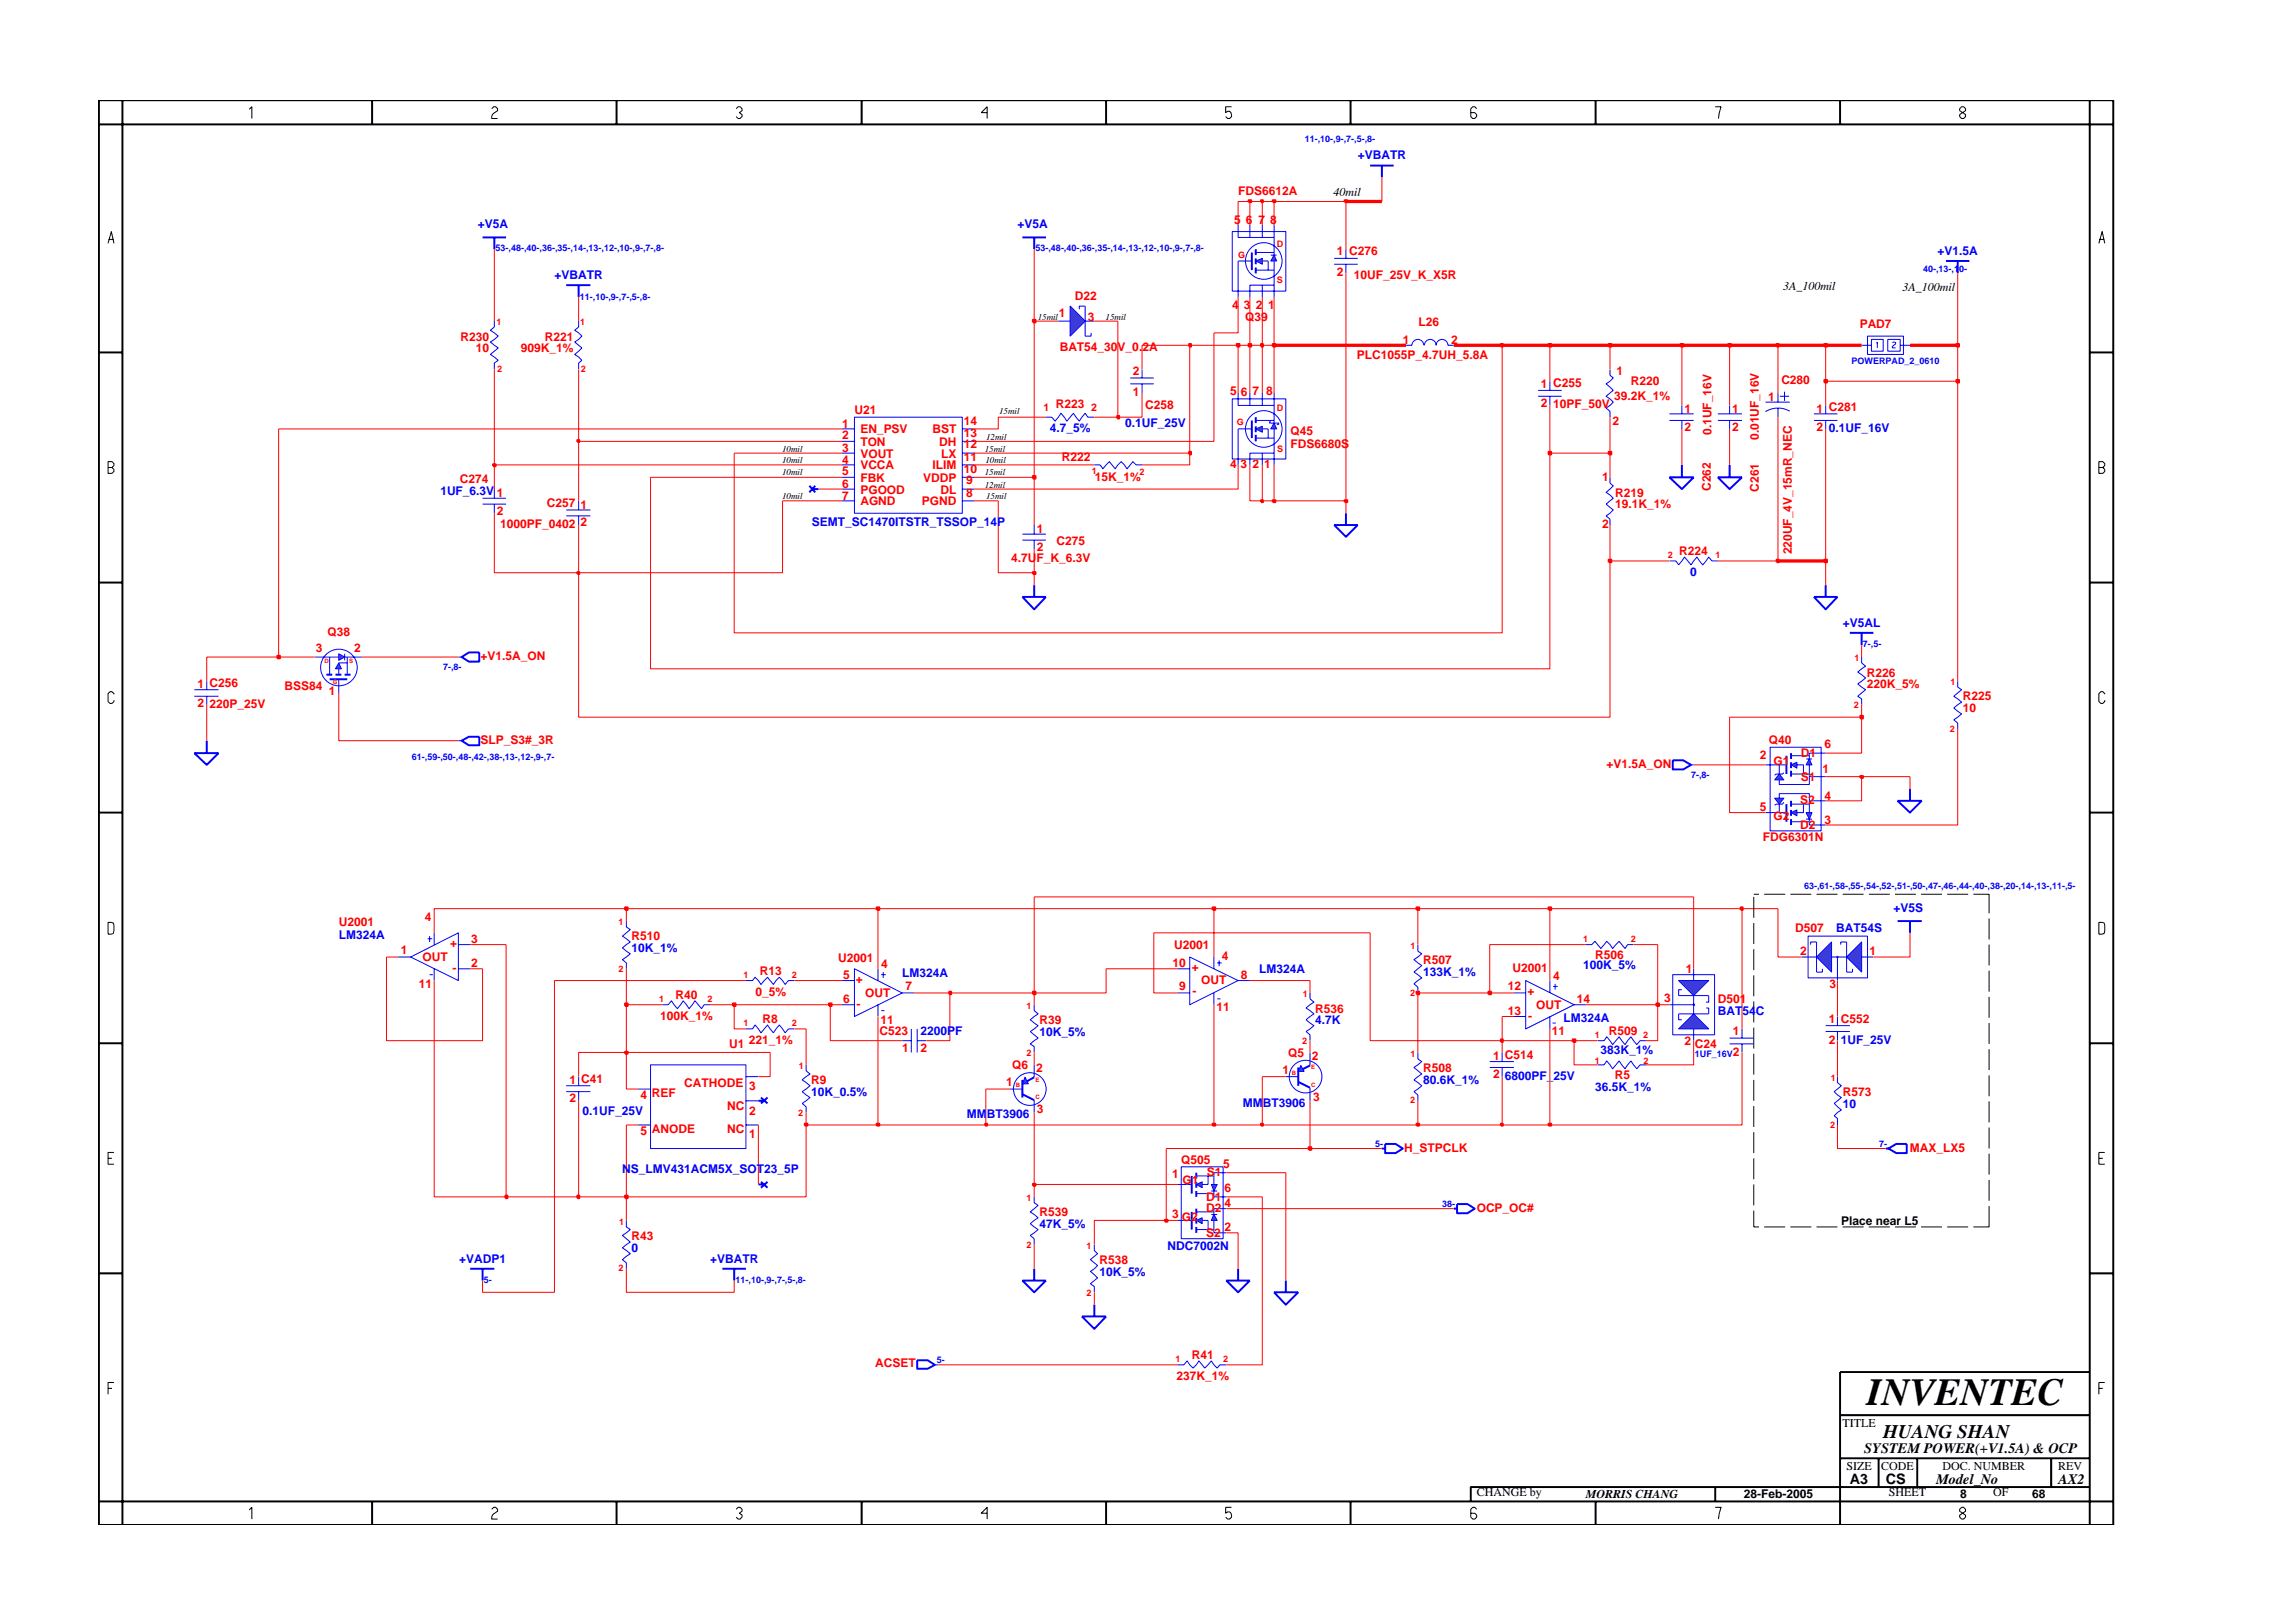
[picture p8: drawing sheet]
<svg xmlns="http://www.w3.org/2000/svg" width="297mm" height="210mm" viewBox="0 0 297 210" stroke-linecap="round" stroke-linejoin="round" font-family="sans-serif">
<defs><g id="words">
<text font-size="5" x="241.8" y="182">INVENTEC</text>
<text font-size="2.5" x="244" y="186.3">HUANG SHAN</text>
<g font-size="1.9">
<text x="241.5" y="188.2">SYSTEM POWER(+V1.5A) &amp; OCP</text>
<text x="239.6" y="192.2">A3</text>
<text x="244.3" y="192.3">CS</text>
<text x="250.8" y="192.2">Model_No</text>
<text x="266.6" y="192.2">AX2</text>
</g>
<g font-size="1.6" fill="#00f">
<text x="175.9" y="20.6">+VBATR</text>
<text x="61.9" y="29.6">+V5A</text>
<text x="131.8" y="29.6">+V5A</text>
<text x="251" y="33">+V1.5A</text>
<text x="71.8" y="36.2">+VBATR</text>
<text x="136" y="56">4.7_5%</text>
<text x="145.7" y="55.3">0.1UF_25V</text>
<text x="236.9" y="56">0.1UF_16V</text>
<text x="57" y="64.1">1UF_6.3V 1</text>
<text x="105.2" y="68.2">SEMT_SC1470ITSTR_TSSOP_14P</text>
<text x="219" y="74.6">0</text>
<text x="238.7" y="81.2">+V5AL</text>
<text x="245.3" y="118.1">+V5S</text>
<text x="43.9" y="121.6">LM324A</text>
<text x="81.8" y="123.3">10K_1%</text>
<text x="205.1" y="125.5">100K_5%</text>
<text x="237.9" y="120.7">BAT54S</text>
<text x="116.9" y="126.5">LM324A</text>
<text x="163.1" y="126.1">LM324A</text>
<text x="184.3" y="126.4">133K_1%</text>
<text x="222.5" y="131.4">BAT54C</text>
<text x="119.2" y="134">2200PF</text>
<text x="134.6" y="134.2">10K_5%</text>
<text x="170.4" y="132.6">4.7K</text>
<text x="202.6" y="132.4">LM324A</text>
<text x="207.4" y="136.5">383K_1%</text>
<text x="238.4" y="135.2">1UF_25V</text>
<text x="105.1" y="141.9">10K_0.5%</text>
<text x="161" y="143.4">MMBT3906</text>
<text x="184.3" y="140.4">80.6K_1%</text>
<text x="194.9" y="139.9">6800PF_25V</text>
<text x="206.6" y="141.3">36.5K_1%</text>
<text x="238.7" y="143.5">10</text>
<text x="75.5" y="144.4">0.1UF_25V</text>
<text x="125.3" y="144.9">MMBT3906</text>
<text x="80.6" y="151.9">NS_LMV431ACM5X_SOT23_5P</text>
<text x="134.6" y="159">47K_5%</text>
<text x="151.2" y="162">NDC7002N</text>
<text x="59.5" y="163.6">+VADP1</text>
<text x="81.8" y="162.2">0</text>
<text x="92" y="163.6">+VBATR</text>
<text x="142.4" y="165.3">10K_5%</text>
</g>
<g font-size="1.6" fill="#f00">
<text x="159.9" y="29">5</text>
<text x="160.4" y="25.3">FDS6612A</text>
<text x="161.4" y="29">6</text>
<text x="163" y="29">7</text>
<text x="164.5" y="29">8</text>
<text x="173.2" y="33">1 C276</text>
<text x="173.2" y="35.8">2</text>
<text x="137.2" y="41.1">1</text>
<text x="139.2" y="38.9">D22</text>
<text x="140.9" y="41.6">3</text>
<text x="159.6" y="40.1">4</text>
<text x="161.1" y="40.1">3</text>
<text x="161.3" y="41.6">Q39</text>
<text x="162.7" y="40.1">2</text>
<text x="164.3" y="40.1">1</text>
<text x="175.4" y="36.2">10UF_25V_K_X5R</text>
<text x="59.6" y="44.1">R230</text>
<text x="61.6" y="45.7">10</text>
<text x="67.5" y="45.7">909K_1%</text>
<text x="70.6" y="44.1">R221</text>
<text x="137.3" y="45.4">BAT54_30V_0.2A</text>
<text x="175.8" y="46.5">PLC1055P_4.7UH_5.8A</text>
<text x="181.7" y="44.6">1</text>
<text x="183.8" y="42.2">L26</text>
<text x="188" y="44.6">2</text>
<text x="240.9" y="42.4">PAD7</text>
<text x="110.7" y="53.6">U21</text>
<text x="136.8" y="52.8">R223</text>
<text x="146.8" y="48.6">2</text>
<text x="146.8" y="51.3">1</text>
<text x="148.4" y="53">C258</text>
<text x="159.4" y="51.1">5</text>
<text x="160.7" y="51.3">6</text>
<text x="162.2" y="51.1">7</text>
<text x="164" y="51.1">8</text>
<text x="199.6" y="50.3">1 C255</text>
<text x="199.6" y="52.7">2</text>
<text x="201.2" y="52.9">10PF_50V</text>
<text x="209.1" y="51.8">39.2K_1%</text>
<text x="209.4" y="48.6">1</text>
<text x="211.3" y="49.9">R220</text>
<text x="218.2" y="53.5">1</text>
<text x="224.4" y="53.5">1</text>
<text x="229.1" y="51.9">1</text>
<text x="230.8" y="49.8">C280</text>
<text x="235.3" y="53.5">1 C281</text>
<text x="109.1" y="58.5">3</text>
<text x="109.1" y="56.9">2</text>
<text x="109.1" y="55.4">1</text>
<text x="111.4" y="59.3">VOUT</text>
<text x="111.4" y="57.8">TON</text>
<text x="111.4" y="56.2">EN_PSV</text>
<text x="120.8" y="56.2">BST</text>
<text x="121.7" y="57.8">DH</text>
<text x="121.9" y="59.3">LX</text>
<text x="124.9" y="56.6">13</text>
<text x="124.9" y="59.7">11</text>
<text x="124.9" y="58.1">12</text>
<text x="124.9" y="55">14</text>
<text x="137.5" y="59.7">R222</text>
<text x="167.2" y="58.1">FDS6680S</text>
<text x="167.2" y="56.4">Q45</text>
<text x="208.9" y="55">2</text>
<text x="218.2" y="55.8">2</text>
<text x="221.7" y="56.3" transform="rotate(-90 221.7 56.3)">0.1UF_16V</text>
<text x="224.4" y="55.8">2</text>
<text x="227.8" y="57" transform="rotate(-90 227.8 57)">0.01UF_16V</text>
<text x="235.3" y="55.8">2</text>
<text x="59.6" y="62.6">C274</text>
<text x="70.8" y="65.7">C257</text>
<text x="75.2" y="65.9">1</text>
<text x="109.1" y="63.2">6</text>
<text x="109.1" y="60.1">4</text>
<text x="109.1" y="61.6">5</text>
<text x="109.1" y="64.7">7</text>
<text x="111.4" y="63.9">PGOOD</text>
<text x="111.4" y="60.8">VCCA</text>
<text x="111.4" y="62.4">FBK</text>
<text x="111.4" y="65.5">AGND</text>
<text x="119.4" y="65.5">PGND</text>
<text x="119.6" y="62.4">VDDP</text>
<text x="120.8" y="60.8">ILIM</text>
<text x="121.8" y="63.9">DL</text>
<text x="124.9" y="61.2">10</text>
<text x="125.1" y="62.7">9</text>
<text x="125.1" y="64.4">8</text>
<text x="141.8" y="62.3">15K_1%</text>
<text x="159.4" y="60.6">4</text>
<text x="160.7" y="60.6">3</text>
<text x="162.2" y="60.6">2</text>
<text x="163.8" y="60.6">1</text>
<text x="207.5" y="62.3">1</text>
<text x="209.2" y="64.4">R219</text>
<text x="209.2" y="65.8">19.1K_1%</text>
<text x="221.6" y="63.6" transform="rotate(-90 221.6 63.6)">C262</text>
<text x="227.8" y="63.7" transform="rotate(-90 227.8 63.7)">C261</text>
<text x="64.4" y="66.7">2</text>
<text x="64.8" y="68.4">1000PF_0402</text>
<text x="75.2" y="68.2">2</text>
<text x="134.3" y="69">1</text>
<text x="134.3" y="71.3">2</text>
<text x="136.9" y="70.6">C275</text>
<text x="207.5" y="68.4">2</text>
<text x="217.5" y="71.9">R224</text>
<text x="232.1" y="71.8" transform="rotate(-90 232.1 71.8)">220UF_4V_15mR_NEC</text>
<text x="131" y="72.8">4.7UF_K_6.3V</text>
<text x="42.4" y="82.4">Q38</text>
<text x="25.6" y="89.2">1 C256</text>
<text x="36.9" y="89.4">BSS84</text>
<text x="40.9" y="84.5">3</text>
<text x="45.9" y="84.5">2</text>
<text x="62.3" y="85.5">+V1.5A_ON</text>
<text x="241.8" y="87.7">R226</text>
<text x="241.8" y="89.2">220K_5%</text>
<text x="25.6" y="91.6">2</text>
<text x="27.1" y="91.7">220P_25V</text>
<text x="42.6" y="90">1</text>
<text x="254.3" y="90.7">R225</text>
<text x="254.3" y="92.2">10</text>
<text x="62.3" y="96.4">SLP_S3#_3R</text>
<text x="208.1" y="99.5">+V1.5A_ON</text>
<text x="228" y="98.3">2</text>
<text x="229.1" y="96.4">Q40</text>
<text x="229.7" y="99.1">G1</text>
<text x="233.3" y="101.2">S1</text>
<text x="233.3" y="98.1">D1</text>
<text x="236.1" y="100.1">1</text>
<text x="236.3" y="96.9">6</text>
<text x="228" y="105">5</text>
<text x="229.7" y="106.3">G2</text>
<text x="233.2" y="107.5">D2</text>
<text x="233.2" y="104.2">S2</text>
<text x="236.3" y="106.7">3</text>
<text x="236.3" y="103.6">4</text>
<text x="228.4" y="109">FDG6301N</text>
<text x="43.9" y="119.9">U2001</text>
<text x="55" y="119.3">4</text>
<text x="51.9" y="123.6">1</text>
<text x="54.7" y="124.5">OUT</text>
<text x="58.3" y="122.7">+</text>
<text x="58.6" y="125.9">-</text>
<text x="61.1" y="122.1">3</text>
<text x="61.1" y="125.3">2</text>
<text x="81.8" y="121.8">R510</text>
<text x="108.6" y="124.6">U2001</text>
<text x="114.2" y="125.4">4</text>
<text x="151.9" y="125.3">10</text>
<text x="152.1" y="123">U2001</text>
<text x="154.4" y="125.8">+</text>
<text x="158.3" y="124.3">4</text>
<text x="184.3" y="124.9">R507</text>
<text x="195.9" y="125.9">U2001</text>
<text x="206.6" y="124.2">R506</text>
<text x="232.5" y="120.7">D507</text>
<text x="233.2" y="123.7">2</text>
<text x="242.2" y="123.7">1</text>
<text x="54.3" y="128">11</text>
<text x="87.5" y="129.4">R40</text>
<text x="97.9" y="129.1">0_5%</text>
<text x="98.4" y="126.4">R13</text>
<text x="109.2" y="126.8">5</text>
<text x="109.2" y="129.9">6</text>
<text x="110.9" y="127.4">+</text>
<text x="110.9" y="130.6">-</text>
<text x="112.1" y="129.1">OUT</text>
<text x="117.3" y="128.3">7</text>
<text x="152.7" y="128.3">9</text>
<text x="154.5" y="129">-</text>
<text x="155.6" y="127.5">OUT</text>
<text x="157.6" y="131">11</text>
<text x="160.7" y="126.8">8</text>
<text x="170.4" y="131.2">R536</text>
<text x="195.3" y="128.3">12</text>
<text x="195.3" y="131.4">13</text>
<text x="197.9" y="128.9">+</text>
<text x="199" y="130.7">OUT</text>
<text x="201.2" y="126.9">4</text>
<text x="204.2" y="129.9">14</text>
<text x="215.6" y="129.8">3</text>
<text x="218.4" y="126.1">1</text>
<text x="222.5" y="129.9">D501</text>
<text x="237" y="128">3</text>
<text x="85.5" y="132.1">100K_1%</text>
<text x="94.5" y="135.8">U1</text>
<text x="97" y="135.2">221_1%</text>
<text x="98.8" y="132.5">R8</text>
<text x="113.9" y="134">C523</text>
<text x="114.1" y="132.6">11</text>
<text x="116.9" y="136.3">1</text>
<text x="119.2" y="136.3">2</text>
<text x="134.6" y="132.7">R39</text>
<text x="166.9" y="136.9">Q5</text>
<text x="170" y="137.4">2</text>
<text x="193.4" y="137.4">1 C514</text>
<text x="198" y="132.1">-</text>
<text x="201" y="134.1">11</text>
<text x="208.4" y="134.1">R509</text>
<text x="218.2" y="135.4">2</text>
<text x="219.6" y="135.7">C24</text>
<text x="224.5" y="134.1">1</text>
<text x="224.5" y="136.8">2</text>
<text x="236.9" y="132.5">1 C552</text>
<text x="236.9" y="135.2">2</text>
<text x="73.8" y="140.5">1 C41</text>
<text x="73.8" y="142.8">2</text>
<text x="83" y="142.4">4</text>
<text x="84.4" y="142.2">REF</text>
<text x="88.6" y="140.8">CATHODE</text>
<text x="94.2" y="143.8">NC</text>
<text x="97.1" y="141.3">3</text>
<text x="105.1" y="140.5">R9</text>
<text x="130.3" y="140.7">1</text>
<text x="131.1" y="138.5">Q6</text>
<text x="134.2" y="138.9">2</text>
<text x="166.1" y="139.1">1</text>
<text x="170.1" y="142.7">3</text>
<text x="184.3" y="138.9">R508</text>
<text x="193.4" y="139.6">2</text>
<text x="209.2" y="139.8">R5</text>
<text x="238.7" y="142">R573</text>
<text x="83" y="147.1">5</text>
<text x="84.4" y="146.8">ANODE</text>
<text x="94.2" y="146.8">NC</text>
<text x="97.1" y="147.4">1</text>
<text x="97.1" y="144.4">2</text>
<text x="134.3" y="144.2">3</text>
<text x="181.9" y="149.2">H_STPCLK</text>
<text x="247.4" y="149.2">MAX_LX5</text>
<text x="151.8" y="152.7">1</text>
<text x="153" y="150.7">Q505</text>
<text x="153.2" y="153.4">G1</text>
<text x="156.2" y="155.6">D1</text>
<text x="156.3" y="152.3">S1</text>
<text x="158.4" y="151.3">5</text>
<text x="158.6" y="154.4">6</text>
<text x="81.8" y="160.6">R43</text>
<text x="134.6" y="157.6">R539</text>
<text x="151.8" y="157.8">3</text>
<text x="153.1" y="158.2">G2</text>
<text x="156.2" y="157">D2</text>
<text x="156.2" y="160.3">S2</text>
<text x="158.6" y="156.4">4</text>
<text x="158.6" y="159.5">2</text>
<text x="191.3" y="157">OCP_OC#</text>
<text x="142.4" y="163.8">R538</text>
<text x="113.4" y="177.1">ACSET</text>
<text x="152.4" y="178.8">237K_1%</text>
<text x="154.4" y="176.1">R41</text>
</g>
<g font-size="1.6">
<text x="172.8" y="25.4">40mil</text>
<text x="231" y="37.6">3A_100mil</text>
<text x="246.5" y="37.7">3A_100mil</text>
<text x="238.5" y="158.7">Place near L5</text>
<text x="238.7" y="184.8">TITLE</text>
<text x="239.2" y="190.4">SIZE</text>
<text x="243.7" y="190.4">CODE</text>
<text x="251.6" y="190.4">DOC. NUMBER</text>
<text x="266.6" y="190.4">REV</text>
<text x="191.3" y="193.9">CHANGE by</text>
<text x="205.4" y="194.1">MORRIS CHANG</text>
<text x="225.9" y="194.1">28-Feb-2005</text>
<text x="244.7" y="193.9">SHEET</text>
<text x="253.9" y="194.1">8</text>
<text x="258.2" y="193.9">OF</text>
<text x="263.3" y="194.1">68</text>
</g>
<g font-size="1.4" fill="#f00">
<text x="135.2" y="53.3">1</text>
<text x="141.3" y="53.3">2</text>
</g>
<g font-size="1.2" fill="#00f">
<text x="169" y="18.3">11-,10-,9-,7-,5-,8-</text>
<text x="64.2" y="32.6">53-,48-,40-,36-,35-,14-,13-,12-,10-,9-,7-,8-</text>
<text x="134.1" y="32.6">53-,48-,40-,36-,35-,14-,13-,12-,10-,9-,7-,8-</text>
<text x="249.1" y="35.3">40-,13-,10-</text>
<text x="75.1" y="38.8">11-,10-,9-,7-,5-,8-</text>
<text x="239.9" y="47.2">POWERPAD_2_0610</text>
<text x="241.3" y="83.9">7-,5-</text>
<text x="57.4" y="86.8">7-,8-</text>
<text x="53.4" y="98.4">61-,59-,50-,48-,42-,38-,13-,12-,9-,7-</text>
<text x="219.1" y="100.8">7-,8-</text>
<text x="233.7" y="115.2">63-,61-,58-,55-,54-,52-,51-,50-,47-,46-,44-,40-,38-,20-,14-,13-,11-,5-</text>
<text x="219.6" y="136.9">1UF_16V</text>
<text x="178.1" y="148.6">5-</text>
<text x="243.4" y="148.6">7-</text>
<text x="186.8" y="156.4">38-</text>
<text x="62.7" y="166.2">5-</text>
<text x="95.3" y="166.2">11-,10-,9-,7-,5-,8-</text>
<text x="121.4" y="176.6">5-</text>
</g>
<g font-size="1.2" fill="#f00">
<text x="160.4" y="33.5">G</text>
<text x="165.4" y="32">D</text>
<text x="165.4" y="36.6">S</text>
<text x="64.3" y="42.1">1</text>
<text x="75.2" y="42.1">1</text>
<text x="64.4" y="48.2">2</text>
<text x="75.2" y="48.2">2</text>
<text x="165.4" y="53.3">D</text>
<text x="160.2" y="55.1">G</text>
<text x="165.5" y="58.5">S</text>
<text x="141.4" y="61.4">1</text>
<text x="147.6" y="61.5">2</text>
<text x="216" y="72.3">2</text>
<text x="222.2" y="72.3">1</text>
<text x="240.2" y="85.6">1</text>
<text x="252.7" y="88.8">1</text>
<text x="240.1" y="91.7">2</text>
<text x="252.6" y="94.9">2</text>
<text x="80.1" y="119.8">1</text>
<text x="80.1" y="125.9">2</text>
<text x="182.7" y="123">1</text>
<text x="205.1" y="122">1</text>
<text x="211.3" y="122">2</text>
<text x="85.4" y="129.8">1</text>
<text x="91.6" y="129.8">2</text>
<text x="96.3" y="126.7">1</text>
<text x="102.6" y="126.7">2</text>
<text x="133" y="130.7">1</text>
<text x="168.8" y="129.1">1</text>
<text x="182.7" y="129">2</text>
<text x="96.3" y="133">1</text>
<text x="102.6" y="132.9">2</text>
<text x="133" y="136.8">2</text>
<text x="168.7" y="135.2">2</text>
<text x="182.7" y="136.9">1</text>
<text x="206.6" y="137.8">1</text>
<text x="206.6" y="134.5">1</text>
<text x="212.9" y="134.5">2</text>
<text x="212.9" y="137.8">2</text>
<text x="103.5" y="138.5">1</text>
<text x="182.7" y="142.9">2</text>
<text x="237.2" y="140.1">1</text>
<text x="103.4" y="144.6">2</text>
<text x="237.1" y="146.1">2</text>
<text x="133" y="155.6">1</text>
<text x="80.2" y="158.7">1</text>
<text x="133" y="161.7">2</text>
<text x="140.7" y="161.7">1</text>
<text x="80.1" y="164.7">2</text>
<text x="140.7" y="167.8">2</text>
<text x="152.3" y="176.5">1</text>
<text x="158.4" y="176.4">2</text>
</g>
<g font-size="1.2">
<text x="134.4" y="41.4">15mil</text>
<text x="143.2" y="41.4">15mil</text>
<text x="129.4" y="53.7">15mil</text>
<text x="101.3" y="58.5">10mil</text>
<text x="127.6" y="58.5">15mil</text>
<text x="127.7" y="57">12mil</text>
<text x="101.3" y="60">10mil</text>
<text x="101.3" y="64.7">10mil</text>
<text x="101.3" y="61.5">10mil</text>
<text x="127.6" y="61.6">15mil</text>
<text x="127.6" y="63.2">12mil</text>
<text x="127.6" y="60">10mil</text>
<text x="127.7" y="64.7">15mil</text>
</g>
<g font-size=".8" fill="#f00">
<text x="42.1" y="85.8">D</text>
<text x="43.1" y="88.6">G</text>
<text x="45.2" y="85.8">S</text>
<text x="131.6" y="140.9">B</text>
<text x="134.1" y="142.4">C</text>
<text x="134.1" y="140.1">E</text>
<text x="167.3" y="139.3">B</text>
<text x="169.9" y="140.9">C</text>
<text x="169.9" y="138.5">E</text>
</g>
</g></defs>
<path d="M231.4 97.9v2.4M232 97.6v.7M232 98.7v.8M232 99.9v.7M231.4 104.2v2.3M232 103.7v.8M232 104.9v.8M232 106.1v.8" fill="none" stroke="#00f" stroke-width=".25"/>
<path d="M228.7 99.1h2.7M229.3 96.8h6.6v10.8h-6.6zM236.5 97.6h-2.1v.3h-2.4M232 100.3h2.4v.3h2.1M232 106.5h2.4v.4h1.5M235.9 103.7h-1.5v.5h-2.4" fill="none" stroke="#00f" stroke-width=".13"/>
<path d="M230.5 100.3l.6 .7h-1.2z" fill="#3c3cc8"/>
<path d="M230.5 100.3l.6 .7h-1.2zM231.1 100.1l-.2 .2h-.8l-.2 .1" fill="none" stroke="#00f" stroke-width=".13"/>
<path d="M229.9 103.4h1.2l-.6 .8z" fill="#3c3cc8"/>
<path d="M230.5 99.1v1.2M228.7 105.3h2.7M229.9 103.4h1.2l-.6 .8zM230.5 103.4v-.6h3.9v.9M230.5 104.2v1.1M234.4 100.6v1h-3.9v-.6M235.9 103.7h.6M235.9 106.9h.6" fill="none" stroke="#00f" stroke-width=".13"/>
<path d="M232 99.1l.8-.4v.8z" fill="#3c3cc8"/>
<path d="M232 99.1l.8-.4v.8zM232.8 99.1h.8v1.2" fill="none" stroke="#00f" stroke-width=".13"/>
<path d="M234.4 98.3l.3 .8h-.7z" fill="#3c3cc8"/>
<path d="M234 98.3h.7M234.4 98.3l.3 .8h-.7zM234.4 97.9v.4M234.4 99.1v1.2" fill="none" stroke="#00f" stroke-width=".13"/>
<path d="M232 105.3l.8-.4v.8z" fill="#3c3cc8"/>
<path d="M232 105.3l.8-.4v.8zM233.6 104.2v1.1h-.8" fill="none" stroke="#00f" stroke-width=".13"/>
<path d="M234 105.3h.7l-.3 .8z" fill="#3c3cc8"/>
<g fill="none" stroke="#00f" stroke-width=".13">
<path d="M172.8 33.5h3.1M172.8 34.2h3.1M174.4 32.3v1.2M174.4 34.2v1.2M109.1 55.6h1.6M109.1 57.2h1.6M109.1 58.7h1.6M110.7 54h14v12.5h-14zM124.7 55.6h1.5M124.7 57.2h1.5M124.7 58.7h1.5M199.2 50.6h3.1"/>
<path d="M199.2 51.3h3.1M200.8 49.4v1.2M200.8 51.3v1.2M208.6 47.9v.7l.4 .4-.9 .7 .9 .9-.9 .7 .9 .8-.9 .8 .5 .4v.7M235 53.6h3M235 54.5h3M236.5 52.5v1.1M236.5 54.5v1.1M109.1 60.2h1.6M109.1 61.8h1.6M109.1 63.4h1.6M109.1 64.9h1.6"/>
<path d="M124.7 60.2h1.5M124.7 61.8h1.5M124.7 63.4h1.5M124.7 64.9h1.5M132.4 69.2h3.1M132.4 70h3.1M134 68v1.2M134 70v1.1M216.3 72.7h.8l.4 .5 .7-1 .9 1 .7-1 .8 1 .7-1 .5 .5h.7M59.4 85.1h.4M231.1 103.9l-.2 .3h-.8l-.2 .1M234 105.3h.7l-.3 .8z"/>
<path d="M234 106.1h.7M234.4 104.2v1.1M234.4 106.1v.4M96.6 133.3h.9l.3-.5 .8 1 .8-1 .8 1 .8-1 .7 1 .4-.5h.8M96.6 127h.9l.3-.4 .8 .9 .8-.9 .8 .9 .8-.9 .7 .9 .4-.5h.8M116.9 134.8h1.2M118.1 133.3v3M118.8 134.8h1.2M118.8 133.3v3M134 138v1.6M169.7 128.6v.8l.5 .4-1 .8 1 .7-1 .8 1 .8-1 .7 .5 .5v.7M207 138h.8l.3-.6 .8 1.1 .8-1.1 .8 1.1 .8-1.1 .7 1.1 .5-.5h.7"/>
<path d="M238 139.5v.7l.5 .5-.9 .7 .9 .8-.9 .7 .9 .9-.9 .8 .4 .3v.8M130.8 141.1h1.6M134 142.5v1.6M152.6 176.8h.8l.4-.5 .7 .9 .8-.9 .8 .9 .8-.9 .8 .9 .3-.4h.9"/>
<circle cx="133.4" cy="141.1" r="2.12"/>
</g>
<g fill="none" stroke="#00f" stroke-width=".25">
<path d="M252.1 33.8h3M253.6 33.8v1.6M172.8 68h3.1l-1.5 1.5zM174.4 66.5v1.5M216.3 61.8h3.1l-1.5 1.6zM217.9 60.2v1.6M235 77.3h3l-1.5 1.6zM236.5 75.8v1.5M59.8 85.1l.9-.6h1.4v1.2h-1.4zM245.8 103.7h3.1l-1.5 1.6zM247.4 102.2v1.5M132.4 139.9v2.3"/>
<path d="M134 139.6l-1.6 .8M132.4 141.8l1.6 .7M60.9 164.4h3.1M62.5 164.4v1.5M93.6 164.4h3M95.1 164.4v1.5M140.2 170.5h3.1l-1.5 1.7zM141.8 169v1.5"/>
</g>
<path d="M132.8 139.6l.4 .8h-.8z" fill="#3c3cc8"/>
<g fill="none" stroke="#00f" stroke-width=".13">
<path d="M75 41.6v.8l-.5 .4 .9 .7-.9 .8 .9 .8-.9 .8 .9 .8-.4 .3v.9M135.5 54h.8l.4 .6 .7-1.1 .8 1.1 .9-1.1 .7 1.1 .8-1.1 .3 .5h.9M25.2 89.4h3.1M25.2 90.2h3.1M26.8 88.3v1.1M26.8 90.2v1.1M43.9 88v1.8M132.8 139.6l.4 .8h-.8zM152.6 125.5h1.5M152.6 128.6h1.5M154.1 124l6.3 3-6.3 3.2zM157.3 124v1.5"/>
<path d="M157.3 128.6v1.6M157.7 124.7h.6M157.7 129.4h.4M157.9 124.4v.8M160.4 127h1.5M205.4 122.4h.8l.4-.5 .8 1 .7-1 .8 1 .8-1 .8 1 .3-.5h.8M81.1 158.1v.8l.5 .4-1 .7 1 .9-1 .8 1 .7-1 .8 .5 .4v.8M121.1 176.8h.4"/>
</g>
<path d="M62.5 30.8h3.1M64 30.8v1.5M73.3 36.9h3.2M75 36.9v1.6M104.8 62.9l.8 .9M105.2 63.4h.8M105.6 62.9l-.8 .9M42.7 88h2.3M179 148.8h.4M179.4 148.2h1.4l.9 .6-.9 .6h-1.4zM118.8 176.2h1.4l.9 .6-.9 .5h-1.4z" fill="none" stroke="#00f" stroke-width=".25"/>
<path d="M43.9 84.7l.7 .4-.7 .4z" fill="#3c3cc8"/>
<path d="M43.9 84.7l.7 .4-.7 .4zM44.6 84.7v.8" fill="none" stroke="#00f" stroke-width=".13"/>
<path d="M43.9 85.9l.3 .7h-.7z" fill="#3c3cc8"/>
<g fill="none" stroke="#00f" stroke-width=".13">
<path d="M160.4 33.8h1.8M146.4 49.7h3.1M146.4 49h3.1M147.9 47.9v1.1M147.9 49.7v1.2M40.8 85.1h3.1M42.7 85.1v2.3M43.9 85.9l.3 .7h-.7zM43.9 85.9h1.1M43.9 86.6v.8M44.6 85.1h2.3M45 85.1v2.3"/>
<circle cx="43.9" cy="86.5" r="2.37"/>
</g>
<path d="M162.2 32.7v2.3M132.4 77.3h3.1l-1.5 1.6zM134 75.8v1.5M25.2 97.6h3.1l-1.5 1.5zM26.8 96v1.6M42.3 87.4h.7M43.5 87.4h.7M44.6 87.4h.8" fill="none" stroke="#00f" stroke-width=".25"/>
<path d="M165 33l.4 .8h-.8z" fill="#3c3cc8"/>
<path d="M164.6 33h.8M165 33l.4 .8h-.8z" fill="none" stroke="#00f" stroke-width=".13"/>
<path d="M162.7 33.8l.8-.3v.7z" fill="#3c3cc8"/>
<g fill="none" stroke="#00f" stroke-width=".13">
<path d="M159.6 30h7v7.7h-7zM160.4 29.2v1.6h4.6M160.4 33.8v4.7M161.9 29.2v1.6M162.7 33.8l.8-.3v.7zM162.7 35h2.3M162.7 32.7h2.3M163.5 33.8h.8v1.2M163.5 29.2v1.6M163.5 36.9v1.6M165 29.2v3.8M165 33.8v4.7"/>
<path d="M165 36.9h-3.1v1.6M64 41.6v.8l-.5 .4 1 .7-1 .8 1 .8-1 .8 1 .8-.5 .3v.9M241.2 85.1v.8l.5 .4-1 .8 1 .7-1 .8 1 .8-1 .8 .5 .3v.8M75 139.5v1.2M73.3 140.7h3.2M73.3 141.4h3.2M75 141.4v1.2"/>
<circle cx="163.7" cy="33.8" r="2.37"/>
</g>
<path d="M162.7 32.3v.7M162.7 33.5v.7M162.7 34.7v.7M177.5 21.4h3M179 21.4v1.6M239.6 82h3.1M241.2 82v1.6M188.3 156.6h.5M188.8 156h1.3l.9 .6-.9 .6h-1.3z" fill="none" stroke="#00f" stroke-width=".25"/>
<path d="M217.5 127h3.8l-1.9 2z" fill="#3c3cc8"/>
<path d="M217.5 127h3.8l-1.9 2z" fill="none" stroke="#00f" stroke-width=".13"/>
<path d="M217.5 133.3l1.9-2 1.9 2z" fill="#3c3cc8"/>
<path d="M216.3 130.2h3.1M217.5 133.3l1.9-2 1.9 2zM217.5 131.3h3.8M217.5 129h3.8" fill="none" stroke="#00f" stroke-width=".13"/>
<circle cx="219.4" cy="130.2" r=".08" fill="#3c3cc8"/>
<g fill="none" stroke="#00f" stroke-width=".13">
<path d="M208.6 61.8v.8l.4 .3-.9 .9 .9 .7-.9 .8 .9 .8-.9 .7 .5 .5v.7M253.6 88.3v.7l.5 .4-1 .8 1 .8-1 .7 1 .8-1 .7 .5 .5v.7M216.7 126.3h5.4v7.8h-5.4zM217.5 131.3v.8h.4M217.9 128.2h-.4v.8M219.4 125.5v1.5M219.4 129v2.3M219.4 133.3v1.5M221 130.6h.3v.7M221.3 129v.8h-.3M152.6 158.1h1.8"/>
<circle cx="219.4" cy="130.2" r=".08"/>
</g>
<path d="M245.8 119.3h3.1M247.4 119.3v1.5M98.2 142.6h.8M98.2 153.4h.8M98.6 142.2l.8 .7M98.6 153.1l.8 .8M99.4 142.2l-.8 .7M99.4 153.1l-.8 .8M154.4 157v2.3" fill="none" stroke="#00f" stroke-width=".25"/>
<path d="M157.3 157.3l.4 .8h-.8z" fill="#3c3cc8"/>
<path d="M156.9 157.3h.8M157.3 157.3l.4 .8h-.8z" fill="none" stroke="#00f" stroke-width=".13"/>
<path d="M155 158.1l.7-.3v.7z" fill="#3c3cc8"/>
<path d="M152.6 153.4h1.8M155 158.1l.7-.3v.7zM155 159.3h2.3M155 157h2.3M155.7 158.1h.8v1.2M157.3 158.1v1.6h1.6M158.9 156.6h-1.6v.7" fill="none" stroke="#00f" stroke-width=".13"/>
<path d="M154.4 152.3v2.3M155 156.6v.7M155 157.8v.7M155 158.9v.8" fill="none" stroke="#00f" stroke-width=".25"/>
<path d="M156.9 153.4h.8l-.4 .9z" fill="#3c3cc8"/>
<path d="M156.9 153.4h.8l-.4 .9zM156.9 154.3h.8" fill="none" stroke="#00f" stroke-width=".13"/>
<path d="M155 153.4l.7-.3v.8z" fill="#3c3cc8"/>
<g fill="none" stroke="#00f" stroke-width=".13">
<path d="M84.3 138h12.3v10.8h-12.3zM85.8 130.2h.8l.4-.5 .7 1 .8-1 .8 1 .7-1 .9 1 .3-.5h.8M96.6 139.5h1.6M193 137.5h3.1M193 138.3h3.1M194.6 136.3v1.2M194.6 138.3v1.2M224.1 134.5h3.1M224.1 135.2h3.1M225.7 133.3v1.2M225.7 135.2v1.1M82.7 145.7h1.6"/>
<path d="M82.7 141.1h1.6M96.6 145.7h1.6M96.6 142.6h1.6M153 151.2h5.4v9.3h-5.4zM155 153.4l.7-.3v.8zM155 152.3h2.3M155 154.6h2.3M156.5 152.3v1.1h-.8M157.3 154.3v.8h1.6M158.9 151.9h-1.6v1.5"/>
</g>
<path d="M132.4 30.8h3.1M134 30.8v1.5M155 151.9v.8M155 153.1v.8M155 154.3v.8M244.3 148.8h.3M244.6 148.8l1-.6h1.4v1.2h-1.4zM132.4 165.9h3.1l-1.5 1.5zM134 164.4v1.5M165 167.4h3.2l-1.6 1.6zM166.6 165.9v1.5" fill="none" stroke="#00f" stroke-width=".25"/>
<path d="M237.3 122v3.9l-2-1.9z" fill="#3c3cc8"/>
<path d="M233.4 124h1.9M235.3 122v3.9M237.3 122v3.9l-2-1.9zM237.3 124h.7" fill="none" stroke="#00f" stroke-width=".13"/>
<path d="M241.2 122v3.9l-2-1.9z" fill="#3c3cc8"/>
<path d="M234.2 121.3h7.7v5.4h-7.7zM239.2 124h-1.2v3M239.2 122v3.9M241.2 122v3.9l-2-1.9zM241.2 124h1.5" fill="none" stroke="#00f" stroke-width=".13"/>
<circle cx="238" cy="124" r=".08" fill="#3c3cc8"/>
<g fill="none" stroke="#00f" stroke-width=".13">
<path d="M160.4 55.6h1.8M182.1 44.7h.8a.76 .76 0 0 1 .8-.7 .76 .76 0 0 1 .7 .7M184.5 44.7a.76 .76 0 0 1 .8-.7 .76 .76 0 0 1 .7 .7 .76 .76 0 0 1 .8-.7 .76 .76 0 0 1 .8 .7h.7M216.3 53.6h3.1M216.3 54.5h3.1M217.9 52.5v1.1M217.9 54.5v1.1M222.5 53.6h3.2M222.5 54.5h3.2M224.1 52.5v1.1M224.1 54.5v1.1M228.7 52.1h3.1"/>
<path d="M230.3 50.9v1.2M230.3 52.9v1.1M230.6 51.3h1.2M231.2 50.7v1.2M231.8 53.3a3 3 0 0 0-3.1 0M241.2 44.7h1.2M241.9 43.5h4.7v2.4h-4.7zM242.4 44h1.6v1.5h-1.6zM243.1 44.5l.1-.2v.8M244.5 44h1.7v1.5h-1.7zM245.1 44.4l.3-.1 .2 .1v.2a.58 .58 0 0 0-.5 .5h.5M246.2 44.7h1.2"/>
<path d="M62.5 64.5h3.1M62.5 65.3h3.1M64 63.4v1.1M64 65.3v1.2M73.3 66.1h3.2M73.3 66.8h3.2M75 64.9v1.2M75 66.8v1.2M141.8 60.2h.7l.4 .5 .8-.9 .8 .9 .7-.9 .8 .9 .8-.9 .4 .4h.7M59.4 96h.4M219.1 99.1h.3M235.3 122h-.7v.4"/>
<path d="M236.1 125.5v.4h-.8M239.2 122h-.8v.4M240 125.5v.4h-.8"/>
<circle cx="238" cy="124" r=".08"/>
</g>
<path d="M162.2 54.5v2.3M222.5 61.8h3.2l-1.6 1.6zM224.1 60.2v1.6M59.8 96l.9-.6h1.4v1.1h-1.4zM216.7 98.5h1.3l1.1 .6-1.1 .6h-1.3z" fill="none" stroke="#00f" stroke-width=".25"/>
<path d="M165 54.8l.4 .8h-.8z" fill="#3c3cc8"/>
<path d="M164.6 54.8h.8M165 54.8l.4 .8h-.8z" fill="none" stroke="#00f" stroke-width=".13"/>
<path d="M162.7 55.6l.8-.4v.8z" fill="#3c3cc8"/>
<g fill="none" stroke="#00f" stroke-width=".13">
<path d="M140.6 39.7v3.8M137.1 41.6h1.5M140.6 41.6h1.2M159.6 51.7h7v7.8h-7zM160.4 50.9v1.6h4.6M160.4 55.6v4.6M161.9 50.9v1.6M162.7 55.6l.8-.4v.8zM162.7 56.8h2.3M162.7 54.5h2.3M163.5 55.6h.8v1.2M163.5 50.9v1.6"/>
<path d="M163.5 58.7v1.5M164.6 54.6h-.1v.2h.1M165 50.9v3.9M165 55.6v4.6M165 58.7h-3.1v1.5M165.4 54.8h.2v.2h-.2"/>
<circle cx="163.7" cy="55.6" r="2.37"/>
</g>
<path d="M162.7 54v.8M162.7 55.2v.8M162.7 56.3v.9" fill="none" stroke="#00f" stroke-width=".25"/>
<path d="M138.6 39.7l2 1.9-2 1.9z" fill="#3c3cc8"/>
<g fill="none" stroke="#00f" stroke-width=".13">
<path d="M138.6 39.7l2 1.9-2 1.9zM140.6 39.7h-.8v.4M141.3 43.1v.4h-.7M81.1 119.3v.8l.5 .3-1 .9 1 .7-1 .8 1 .8-1 .7 .5 .4v.8M51.6 124h1.6M53.2 124l6.2-3.2v6.2zM55.4 121.6h.6M55.7 121.3v.7M55.7 126.3h.4M56.2 120.8v1.6M56.2 125.5v1.5M59.4 122.4h1.5"/>
<path d="M59.4 125.5h1.5M104.4 138v.7l.5 .4-1 .8 1 .8-1 .7 1 .8-1 .7 .5 .5v.7M166.6 139.5h1.6M169.7 136.3v1.7M207 134.8h.8l.3-.5 .8 1 .8-1 .8 1 .8-1 .7 1 .5-.5h.7M134 155.1v.7l.5 .4-1 .8 1 .8-1 .7 1 .8-1 .7 .5 .5v.7M169.7 140.9v1.7"/>
<circle cx="169.1" cy="139.5" r="2.12"/>
</g>
<path d="M168.2 138.3v2.4M169.7 138l-1.5 .8M168.2 140.2l1.5 .7" fill="none" stroke="#00f" stroke-width=".25"/>
<path d="M168.5 138l.4 .8h-.7z" fill="#3c3cc8"/>
<g fill="none" stroke="#00f" stroke-width=".13">
<path d="M109.1 127h1.6M109.1 130.2h1.6M110.7 125.5l6.2 3.1-6.2 3.1zM113.7 125.5v1.5M113.7 130.2v1.5M114.2 126.3h.6M114.2 130.9h.4M114.4 125.9v.8M116.9 128.6h1.5M134 130.2v.7l.5 .4-1 .8 1 .8-1 .7 1 .9-1 .7 .5 .4v.7M168.5 138l.4 .8h-.7zM183.7 136.3v.9l.5 .3-1 .8 1 .8-1 .8 1 .8-1 .7 .5 .4v.8"/>
<path d="M183.7 122.4v.8l.5 .4-1 .7 1 .8-1 .8 1 .8-1 .8 .5 .4v.7M196.1 128.6h1.5M196.1 131.7h1.5M197.6 127l6.3 3.2-6.3 3.1zM200.8 127v1.6M200.8 131.7v1.6M201.1 132.5h.4M201.2 127.8h.6M201.5 127.5v.7M203.9 130.2h1.5M236.5 132.9h3.1M236.5 133.6h3.1"/>
<path d="M238 131.7v1.2M238 133.6v1.2M141.8 161.2v.8l.4 .4-.9 .8 .9 .7-.9 .8 .9 .9-.9 .7 .5 .4v.7"/>
</g>
<path d="M158.9 165.9h3l-1.5 1.5zM160.4 164.4v1.5" fill="none" stroke="#00f" stroke-width=".25"/>
<path d="M71.8 127v40.4h-9.3v-1.5M81.1 155.1v3M151.1 158.1h-9.3v3.1M158.9 159.7h1.5v4.7M163.5 155.1v21.7h-4.6M166.6 151.9v14M81.1 164.4v3h14v-1.5M121.5 176.8h31.1M134 161.2v3.2M141.8 167.4v1.6" fill="none" stroke="#f00" stroke-width=".13"/>
<path d="M150.9 158h.3v.3h-.3z" fill="#8e2323"/>
<path d="M150.9 158h.3v.3h-.3z" fill="none" stroke="#f00" stroke-width=".25"/>
<path d="M56.2 127v28.1h9.4M151.1 148.8v9.3h1.5M158.9 156.6h29.4" fill="none" stroke="#f00" stroke-width=".13"/>
<path d="M65.5 154.9h.2v.3h-.2z" fill="#8e2323"/>
<path d="M65.5 154.9h.2v.3h-.2z" fill="none" stroke="#f00" stroke-width=".25"/>
<path d="M65.6 122.4v32.7h9.4" fill="none" stroke="#f00" stroke-width=".13"/>
<path d="M74.8 154.9h.2v.3h-.2z" fill="#8e2323"/>
<path d="M74.8 154.9h.2v.3h-.2z" fill="none" stroke="#f00" stroke-width=".25"/>
<path d="M75 142.6v12.5h6.1" fill="none" stroke="#f00" stroke-width=".13"/>
<path d="M81 154.9h.3v.3h-.3z" fill="#8e2323"/>
<path d="M81 154.9h.3v.3h-.3z" fill="none" stroke="#f00" stroke-width=".25"/>
<path d="M81.1 145.7v9.4h23.3v-9.4M98.2 145.7v7.7M134 153.4v1.7M158.9 155.1h4.6" fill="none" stroke="#f00" stroke-width=".13"/>
<path d="M133.8 153.4h.3v.2h-.3z" fill="#8e2323"/>
<path d="M133.8 153.4h.3v.2h-.3z" fill="none" stroke="#f00" stroke-width=".25"/>
<path d="M134 144.1v9.3h18.6M151.1 148.8h18.6M158.9 151.9h7.7" fill="none" stroke="#f00" stroke-width=".13"/>
<path d="M169.5 148.6h.4v.4h-.4z" fill="#8e2323"/>
<path d="M169.5 148.6h.4v.4h-.4z" fill="none" stroke="#f00" stroke-width=".25"/>
<path d="M81.1 145.7h1.6M169.7 142.6v6.2h9.3M238 145.7v3.1h6.3" fill="none" stroke="#f00" stroke-width=".13"/>
<path d="M104.3 145.6h.3v.2h-.3z" fill="#8e2323"/>
<path d="M104.3 145.6h.3v.2h-.3z" fill="none" stroke="#f00" stroke-width=".25"/>
<path d="M104.4 144.1v1.6h9.3" fill="none" stroke="#f00" stroke-width=".13"/>
<path d="M113.6 145.6h.3v.2h-.3z" fill="#8e2323"/>
<path d="M113.6 145.6h.3v.2h-.3z" fill="none" stroke="#f00" stroke-width=".25"/>
<path d="M113.7 131.7v14h14" fill="none" stroke="#f00" stroke-width=".13"/>
<path d="M127.6 145.6h.3v.2h-.3z" fill="#8e2323"/>
<path d="M127.6 145.6h.3v.2h-.3z" fill="none" stroke="#f00" stroke-width=".25"/>
<path d="M127.7 141.1v4.6h29.6" fill="none" stroke="#f00" stroke-width=".13"/>
<path d="M157.1 145.6h.3v.2h-.3z" fill="#8e2323"/>
<path d="M157.1 145.6h.3v.2h-.3z" fill="none" stroke="#f00" stroke-width=".25"/>
<path d="M157.3 130.2v15.5h6.2" fill="none" stroke="#f00" stroke-width=".13"/>
<path d="M163.4 145.6h.2v.2h-.2z" fill="#8e2323"/>
<path d="M163.4 145.6h.2v.2h-.2z" fill="none" stroke="#f00" stroke-width=".25"/>
<path d="M163.5 139.5v6.2h20.2" fill="none" stroke="#f00" stroke-width=".13"/>
<path d="M183.5 145.6h.3v.2h-.3z" fill="#8e2323"/>
<path d="M183.5 145.6h.3v.2h-.3z" fill="none" stroke="#f00" stroke-width=".25"/>
<path d="M183.7 142.6v3.1h10.9" fill="none" stroke="#f00" stroke-width=".13"/>
<path d="M194.4 145.6h.3v.2h-.3z" fill="#8e2323"/>
<path d="M194.4 145.6h.3v.2h-.3z" fill="none" stroke="#f00" stroke-width=".25"/>
<path d="M194.6 139.5v6.2h6.2" fill="none" stroke="#f00" stroke-width=".13"/>
<path d="M200.6 145.6h.3v.2h-.3z" fill="#8e2323"/>
<path d="M200.6 145.6h.3v.2h-.3z" fill="none" stroke="#f00" stroke-width=".25"/>
<path d="M75 139.5v-3.2h6.1v4.8h1.6M99.8 136.3v3.2h-1.6M104.4 133.3v4.7M134 136.3v1.7M163.5 139.5h3.1M200.8 133.3v12.4h24.9v-9.4M203.9 134.8v3.2h3.1M219.4 134.8v3.2h-6.2M238 134.8v4.7M127.7 141.1h3.1" fill="none" stroke="#f00" stroke-width=".13"/>
<path d="M81 136.3h.3v.2h-.3z" fill="#8e2323"/>
<path d="M81 136.3h.3v.2h-.3z" fill="none" stroke="#f00" stroke-width=".25"/>
<path d="M50.1 124v10.8h12.4v-9.3M81.1 130.2v6.1h18.7M107.6 130.2v4.6h9.3M123 128.6v6.2h-3M169.7 134.8v1.5M177.5 120.8v14h17.1v1.5M183.7 128.6v7.7" fill="none" stroke="#f00" stroke-width=".13"/>
<path d="M194.4 134.6h.3v.4h-.3z" fill="#8e2323"/>
<path d="M194.4 134.6h.3v.4h-.3z" fill="none" stroke="#f00" stroke-width=".25"/>
<path d="M194.6 131.7v3.1h9.3" fill="none" stroke="#f00" stroke-width=".13"/>
<path d="M203.7 134.6h.4v.4h-.4z" fill="#8e2323"/>
<path d="M203.7 134.6h.4v.4h-.4z" fill="none" stroke="#f00" stroke-width=".25"/>
<path d="M225.7 117.7v15.6M95.1 130.2v3.1h1.5M102.9 133.3h1.5M194.6 131.7h1.5M203.9 134.8h3.1M214.7 130.2v4.6h-1.5M238 127v4.7" fill="none" stroke="#f00" stroke-width=".13"/>
<path d="M81 130h.3v.3h-.3z" fill="#8e2323"/>
<path d="M81 130h.3v.3h-.3z" fill="none" stroke="#f00" stroke-width=".25"/>
<path d="M81.1 125.5v4.7h4.7M92 130.2h3.1" fill="none" stroke="#f00" stroke-width=".13"/>
<path d="M94.9 130h.4v.3h-.4z" fill="#8e2323"/>
<path d="M94.9 130h.4v.3h-.4z" fill="none" stroke="#f00" stroke-width=".25"/>
<path d="M95.1 130.2h12.5" fill="none" stroke="#f00" stroke-width=".13"/>
<path d="M107.4 130h.3v.3h-.3z" fill="#8e2323"/>
<path d="M107.4 130h.3v.3h-.3z" fill="none" stroke="#f00" stroke-width=".25"/>
<path d="M107.6 130.2h1.5M134 128.6v1.6M205.4 130.2h9.3" fill="none" stroke="#f00" stroke-width=".13"/>
<path d="M214.6 130h.3v.3h-.3z" fill="#8e2323"/>
<path d="M214.6 130h.3v.3h-.3z" fill="none" stroke="#f00" stroke-width=".25"/>
<path d="M118.4 128.6h4.6M214.7 122.4v7.8h1.6" fill="none" stroke="#f00" stroke-width=".13"/>
<path d="M123 128.5h.2v.3h-.2z" fill="#8e2323"/>
<path d="M123 128.5h.2v.3h-.2z" fill="none" stroke="#f00" stroke-width=".25"/>
<path d="M123 128.6h11" fill="none" stroke="#f00" stroke-width=".13"/>
<path d="M133.8 128.5h.3v.3h-.3z" fill="#8e2323"/>
<path d="M133.8 128.5h.3v.3h-.3z" fill="none" stroke="#f00" stroke-width=".25"/>
<path d="M134 116.2v12.4h9.3v-3.1M149.5 120.8v7.8h3.1M169.7 127v1.6" fill="none" stroke="#f00" stroke-width=".13"/>
<path d="M183.5 128.5h.3v.3h-.3z" fill="#8e2323"/>
<path d="M183.5 128.5h.3v.3h-.3z" fill="none" stroke="#f00" stroke-width=".25"/>
<path d="M183.7 128.6h9.3" fill="none" stroke="#f00" stroke-width=".13"/>
<path d="M192.8 128.5h.4v.3h-.4z" fill="#8e2323"/>
<path d="M192.8 128.5h.4v.3h-.4z" fill="none" stroke="#f00" stroke-width=".25"/>
<g fill="none" stroke="#f00" stroke-width=".13">
<path d="M81.1 119.3v-1.6h-24.9v3.1M113.7 117.7v7.8M157.3 117.7v6.3M183.7 117.7v4.7M200.8 117.7v9.3M219.4 116.2v9.3M230.3 117.7v6.3h3.1M50.1 124h1.5M60.9 125.5h1.6M60.9 122.4h4.7M71.8 127h24.8M102.9 127h6.2"/>
<path d="M143.3 125.5h9.3M149.5 120.8h28M161.9 127h7.8M205.4 122.4h-12.4v6.2h3.1M211.6 122.4h3.1M247.4 120.8v3.2h-4.7"/>
</g>
<path d="M81 117.5h.3v.4h-.3z" fill="#8e2323"/>
<path d="M81 117.5h.3v.4h-.3z" fill="none" stroke="#f00" stroke-width=".25"/>
<path d="M81.1 117.7h32.6" fill="none" stroke="#f00" stroke-width=".13"/>
<path d="M113.6 117.5h.3v.4h-.3z" fill="#8e2323"/>
<path d="M113.6 117.5h.3v.4h-.3z" fill="none" stroke="#f00" stroke-width=".25"/>
<path d="M113.7 117.7h43.6" fill="none" stroke="#f00" stroke-width=".13"/>
<path d="M157.1 117.5h.3v.4h-.3z" fill="#8e2323"/>
<path d="M157.1 117.5h.3v.4h-.3z" fill="none" stroke="#f00" stroke-width=".25"/>
<path d="M157.3 117.7h26.4" fill="none" stroke="#f00" stroke-width=".13"/>
<path d="M183.5 117.5h.3v.4h-.3z" fill="#8e2323"/>
<path d="M183.5 117.5h.3v.4h-.3z" fill="none" stroke="#f00" stroke-width=".25"/>
<path d="M183.7 117.7h17.1" fill="none" stroke="#f00" stroke-width=".13"/>
<path d="M200.6 117.5h.3v.4h-.3z" fill="#8e2323"/>
<path d="M200.6 117.5h.3v.4h-.3z" fill="none" stroke="#f00" stroke-width=".25"/>
<path d="M200.8 117.7h24.9" fill="none" stroke="#f00" stroke-width=".13"/>
<path d="M225.5 117.5h.2v.4h-.2z" fill="#8e2323"/>
<path d="M225.5 117.5h.2v.4h-.2z" fill="none" stroke="#f00" stroke-width=".25"/>
<path d="M224.1 92.9v12.4h4.6M253.6 94.4v12.5h-17.1M134 116.2h85.4M225.7 117.7h4.6M236.5 100.6h4.7v3.1h-4.7M247.4 100.6v1.6" fill="none" stroke="#f00" stroke-width=".13"/>
<path d="M241 100.5h.3v.3h-.3z" fill="#8e2323"/>
<path d="M241 100.5h.3v.3h-.3z" fill="none" stroke="#f00" stroke-width=".25"/>
<path d="M208.6 72.7v20.2h-133.6v-18.7M26.8 91.3v4.7M43.9 89.8v6.2h15.5M219.4 99.1h9.3M224.1 92.9h17.1v4.7h-4.7M241.2 100.6h6.2" fill="none" stroke="#f00" stroke-width=".13"/>
<path d="M241 92.7h.3v.4h-.3z" fill="#8e2323"/>
<path d="M241 92.7h.3v.4h-.3z" fill="none" stroke="#f00" stroke-width=".25"/>
<path d="M200.8 58.7v27.9h-116.5v-24.8M253.6 49.4v38.9M36.1 85.1h-9.3v3.2M241.2 91.3v1.6" fill="none" stroke="#f00" stroke-width=".13"/>
<path d="M35.9 84.9h.4v.4h-.4z" fill="#8e2323"/>
<path d="M35.9 84.9h.4v.4h-.4z" fill="none" stroke="#f00" stroke-width=".25"/>
<path d="M36.1 55.6v29.5h4.7M194.6 44.7v37.3h-99.5v-23.3M64 66.5v7.7h11M134 74.2v1.6M236.5 72.7v3.1M46.9 85.1h12.5M241.2 83.6v1.5" fill="none" stroke="#f00" stroke-width=".13"/>
<path d="M74.8 74.1h.2v.3h-.2z" fill="#8e2323"/>
<path d="M74.8 74.1h.2v.3h-.2z" fill="none" stroke="#f00" stroke-width=".25"/>
<path d="M101.4 64.9v9.3h-26.4v-6.2M129.3 64.9v9.3h4.7" fill="none" stroke="#f00" stroke-width=".13"/>
<path d="M133.8 74.1h.3v.3h-.3z" fill="#8e2323"/>
<path d="M133.8 74.1h.3v.3h-.3z" fill="none" stroke="#f00" stroke-width=".25"/>
<path d="M134 71.1v3.1" fill="none" stroke="#f00" stroke-width=".13"/>
<path d="M208.4 72.5h.3v.3h-.3z" fill="#8e2323"/>
<path d="M208.4 72.5h.3v.3h-.3z" fill="none" stroke="#f00" stroke-width=".25"/>
<path d="M208.6 68v4.7h7.7M222.5 72.7h7.8" fill="none" stroke="#f00" stroke-width=".13"/>
<path d="M230.2 72.5h.2v.3h-.2z" fill="#8e2323"/>
<path d="M230.2 72.5h.2v.3h-.2z" fill="none" stroke="#f00" stroke-width=".25"/>
<path d="M230.3 72.7h6.2" fill="none" stroke="#f00" stroke-width=".42"/>
<path d="M230.3 54v18.7" fill="none" stroke="#f00" stroke-width=".13"/>
<path d="M236.3 72.5h.4v.3h-.4z" fill="#8e2323"/>
<path d="M236.3 72.5h.4v.3h-.4z" fill="none" stroke="#f00" stroke-width=".25"/>
<path d="M75 57.2v7.7M236.5 55.6v17.1M101.4 64.9h7.7M126.2 64.9h3.1M134 61.8v6.2M161.9 60.2v4.7h1.6M174.4 64.9v1.6" fill="none" stroke="#f00" stroke-width=".13"/>
<path d="M163.4 64.8h.2v.3h-.2z" fill="#8e2323"/>
<path d="M163.4 64.8h.2v.3h-.2z" fill="none" stroke="#f00" stroke-width=".25"/>
<path d="M163.5 60.2v4.7h1.5" fill="none" stroke="#f00" stroke-width=".13"/>
<path d="M164.9 64.8h.3v.3h-.3z" fill="#8e2323"/>
<path d="M164.9 64.8h.3v.3h-.3z" fill="none" stroke="#f00" stroke-width=".25"/>
<path d="M165 60.2v4.7h9.4" fill="none" stroke="#f00" stroke-width=".13"/>
<path d="M174.2 64.8h.3v.3h-.3z" fill="#8e2323"/>
<path d="M174.2 64.8h.3v.3h-.3z" fill="none" stroke="#f00" stroke-width=".25"/>
<path d="M174.4 35.4v29.5M64 60.2v3.2M84.3 61.8h24.8M106 63.4h3.1M126.2 61.8h7.8M160.4 60.2v3.2h-34.2" fill="none" stroke="#f00" stroke-width=".13"/>
<path d="M133.8 61.7h.3v.3h-.3z" fill="#8e2323"/>
<path d="M133.8 61.7h.3v.3h-.3z" fill="none" stroke="#f00" stroke-width=".25"/>
<path d="M134 41.6v20.2M208.6 58.7v3.1" fill="none" stroke="#f00" stroke-width=".13"/>
<path d="M63.9 60.1h.3v.3h-.3z" fill="#8e2323"/>
<path d="M63.9 60.1h.3v.3h-.3z" fill="none" stroke="#f00" stroke-width=".25"/>
<path d="M64 47.9v12.3h45.1M95.1 58.7h14M126.2 58.7h27.9v1.5h-6.2M217.9 55.6v4.6M224.1 55.6v4.6M126.2 60.2h15.6" fill="none" stroke="#f00" stroke-width=".13"/>
<path d="M154 58.5h.3v.4h-.3z" fill="#8e2323"/>
<path d="M154 58.5h.3v.4h-.3z" fill="none" stroke="#f00" stroke-width=".25"/>
<path d="M154.1 44.7v14" fill="none" stroke="#f00" stroke-width=".13"/>
<path d="M200.6 58.5h.3v.4h-.3z" fill="#8e2323"/>
<path d="M200.6 58.5h.3v.4h-.3z" fill="none" stroke="#f00" stroke-width=".25"/>
<path d="M200.8 52.5v6.2h7.8" fill="none" stroke="#f00" stroke-width=".13"/>
<path d="M208.4 58.5h.3v.4h-.3z" fill="#8e2323"/>
<path d="M208.4 58.5h.3v.4h-.3z" fill="none" stroke="#f00" stroke-width=".25"/>
<path d="M208.6 54v4.7" fill="none" stroke="#f00" stroke-width=".13"/>
<path d="M74.8 57h.2v.3h-.2z" fill="#8e2323"/>
<path d="M74.8 57h.2v.3h-.2z" fill="none" stroke="#f00" stroke-width=".25"/>
<path d="M36.1 55.6h73M75 47.9v9.3h34.1M135.5 54h-6.2v1.6h-3.1M141.8 54h3M157.3 43.1v14.1h-31.1" fill="none" stroke="#f00" stroke-width=".13"/>
<path d="M144.7 53.9h.3v.3h-.3z" fill="#8e2323"/>
<path d="M144.7 53.9h.3v.3h-.3z" fill="none" stroke="#f00" stroke-width=".25"/>
<path d="M144.8 41.6v12.4h3.1v-3.1M160.4 44.7v6.2M161.9 44.7v6.2M163.5 44.7v6.2M165 44.7v6.2M200.8 44.7v4.7M217.9 44.7v7.8M224.1 44.7v7.8M230.3 44.7v6.2M236.5 49.4v3.1" fill="none" stroke="#f00" stroke-width=".13"/>
<path d="M236.3 49.2h.4v.4h-.4z" fill="#8e2323"/>
<path d="M236.3 49.2h.4v.4h-.4z" fill="none" stroke="#f00" stroke-width=".25"/>
<path d="M236.5 44.7v4.7h17.1" fill="none" stroke="#f00" stroke-width=".13"/>
<path d="M253.4 49.2h.4v.4h-.4z" fill="#8e2323"/>
<path d="M253.4 49.2h.4v.4h-.4z" fill="none" stroke="#f00" stroke-width=".25"/>
<path d="M154.1 44.7h-6.2v3.2M208.6 44.7v3.2M253.6 44.7v4.7" fill="none" stroke="#f00" stroke-width=".13"/>
<path d="M154 44.6h.3v.3h-.3z" fill="#8e2323"/>
<path d="M154 44.6h.3v.3h-.3z" fill="none" stroke="#f00" stroke-width=".25"/>
<path d="M154.1 44.7h6.3" fill="none" stroke="#f00" stroke-width=".13"/>
<path d="M160.2 44.6h.4v.3h-.4z" fill="#8e2323"/>
<path d="M160.2 44.6h.4v.3h-.4z" fill="none" stroke="#f00" stroke-width=".25"/>
<path d="M160.4 44.7h1.5" fill="none" stroke="#f00" stroke-width=".13"/>
<path d="M161.7 44.6h.4v.3h-.4z" fill="#8e2323"/>
<path d="M161.7 44.6h.4v.3h-.4z" fill="none" stroke="#f00" stroke-width=".25"/>
<path d="M161.9 38.5v6.2h1.6" fill="none" stroke="#f00" stroke-width=".13"/>
<path d="M163.4 44.6h.2v.3h-.2z" fill="#8e2323"/>
<path d="M163.4 44.6h.2v.3h-.2z" fill="none" stroke="#f00" stroke-width=".25"/>
<path d="M163.5 38.5v6.2h1.5" fill="none" stroke="#f00" stroke-width=".13"/>
<path d="M164.9 44.6h.3v.3h-.3z" fill="#8e2323"/>
<path d="M164.9 44.6h.3v.3h-.3z" fill="none" stroke="#f00" stroke-width=".25"/>
<path d="M165 44.7h17.1M188.3 44.7h6.3" fill="none" stroke="#f00" stroke-width=".42"/>
<path d="M165 38.5v6.2" fill="none" stroke="#f00" stroke-width=".13"/>
<path d="M194.4 44.6h.3v.3h-.3z" fill="#8e2323"/>
<path d="M194.4 44.6h.3v.3h-.3z" fill="none" stroke="#f00" stroke-width=".25"/>
<path d="M194.6 44.7h6.2" fill="none" stroke="#f00" stroke-width=".42"/>
<path d="M200.6 44.6h.3v.3h-.3z" fill="#8e2323"/>
<path d="M200.6 44.6h.3v.3h-.3z" fill="none" stroke="#f00" stroke-width=".25"/>
<path d="M200.8 44.7h7.8" fill="none" stroke="#f00" stroke-width=".42"/>
<path d="M208.4 44.6h.3v.3h-.3z" fill="#8e2323"/>
<path d="M208.4 44.6h.3v.3h-.3z" fill="none" stroke="#f00" stroke-width=".25"/>
<path d="M208.6 44.7h9.3" fill="none" stroke="#f00" stroke-width=".42"/>
<path d="M217.7 44.6h.3v.3h-.3z" fill="#8e2323"/>
<path d="M217.7 44.6h.3v.3h-.3z" fill="none" stroke="#f00" stroke-width=".25"/>
<path d="M217.9 44.7h6.2" fill="none" stroke="#f00" stroke-width=".42"/>
<path d="M223.9 44.6h.3v.3h-.3z" fill="#8e2323"/>
<path d="M223.9 44.6h.3v.3h-.3z" fill="none" stroke="#f00" stroke-width=".25"/>
<path d="M224.1 44.7h6.2" fill="none" stroke="#f00" stroke-width=".42"/>
<path d="M230.2 44.6h.2v.3h-.2z" fill="#8e2323"/>
<path d="M230.2 44.6h.2v.3h-.2z" fill="none" stroke="#f00" stroke-width=".25"/>
<path d="M230.3 44.7h6.2" fill="none" stroke="#f00" stroke-width=".42"/>
<path d="M236.3 44.6h.4v.3h-.4z" fill="#8e2323"/>
<path d="M236.3 44.6h.4v.3h-.4z" fill="none" stroke="#f00" stroke-width=".25"/>
<path d="M236.5 44.7h4.7M247.4 44.7h6.2" fill="none" stroke="#f00" stroke-width=".42"/>
<path d="M253.4 44.6h.4v.3h-.4z" fill="#8e2323"/>
<path d="M253.4 44.6h.4v.3h-.4z" fill="none" stroke="#f00" stroke-width=".25"/>
<path d="M64 32.3v9.3M75 38.5v3.1M160.4 38.5v4.6h-3.1M253.6 35.4v9.3" fill="none" stroke="#f00" stroke-width=".13"/>
<path d="M133.8 41.4h.3v.4h-.3z" fill="#8e2323"/>
<path d="M133.8 41.4h.3v.4h-.3z" fill="none" stroke="#f00" stroke-width=".25"/>
<path d="M134 32.3v9.3h3.1M160.4 29.2v-3.1h1.5v3.1M163.5 26.1v3.1M165 26.1v3.1M174.4 26.1v6.2M141.8 41.6h3" fill="none" stroke="#f00" stroke-width=".13"/>
<path d="M161.7 25.9h.4v.3h-.4z" fill="#8e2323"/>
<path d="M161.7 25.9h.4v.3h-.4z" fill="none" stroke="#f00" stroke-width=".25"/>
<path d="M161.9 26.1h1.6" fill="none" stroke="#f00" stroke-width=".13"/>
<path d="M163.4 25.9h.2v.3h-.2z" fill="#8e2323"/>
<path d="M163.4 25.9h.2v.3h-.2z" fill="none" stroke="#f00" stroke-width=".25"/>
<path d="M163.5 26.1h1.5" fill="none" stroke="#f00" stroke-width=".13"/>
<path d="M164.9 25.9h.3v.3h-.3z" fill="#8e2323"/>
<path d="M164.9 25.9h.3v.3h-.3z" fill="none" stroke="#f00" stroke-width=".25"/>
<path d="M165 26.1h9.4" fill="none" stroke="#f00" stroke-width=".13"/>
<path d="M174.2 25.9h.3v.3h-.3z" fill="#8e2323"/>
<path d="M174.2 25.9h.3v.3h-.3z" fill="none" stroke="#f00" stroke-width=".25"/>
<path d="M174.4 26.1h4.6" fill="none" stroke="#f00" stroke-width=".42"/>
<path d="M179 23v3.1" fill="none" stroke="#f00" stroke-width=".13"/>
<g fill="none" stroke="#000" stroke-width=".25">
<path d="M12.8 13h261v184.6h-261zM12.8 16.1h261M15.9 13v184.6M48.2 13v3.1M79.9 13v3.1M111.6 13v3.1M143.3 13v3.1M174.9 13v3.1M206.7 13v3.1M238.4 13v3.1M270.7 13v184.6M12.8 45.7h3.1"/>
<path d="M270.7 45.7h3.1M12.8 75.5h3.1M270.7 75.5h3.1M12.8 105.3h3.1M270.7 105.3h3.1M12.8 135.2h3.1M270.7 135.2h3.1M12.8 165h3.1M270.7 177.7h-32.3v19.9M270.7 165h3.1M12.8 194.5h261M48.2 194.5v3.1"/>
<path d="M79.9 194.5v3.1M111.6 194.5v3.1M143.3 194.5v3.1M174.9 194.5v3.1M206.7 194.5v3.1M222.2 192.6v1.9M238.4 183.3h32.3M238.4 188.9h32.3M243.4 188.9v3.7M248.4 188.9v3.7M265.7 188.9v3.7M270.7 192.6h-80.2v1.9"/>
</g>
<g fill="none" stroke="#000" stroke-width=".13">
<path d="M32.3 14.2l.3-.4v1.6M63.7 14.1l.3-.3h.2l.3 .3v.2l-.5 .4-.3 .4v.3h.8M95.4 14.1l.2-.3h.3l.2 .3v.2l-.3 .3 .3 .2v.3l-.2 .3h-.3l-.2-.3M127.9 14.6h-.8l.8-.8v1.6M159.5 13.8h-.7v.8l.2-.2a.5 .5 0 0 1 .5 .7l-.2 .3h-.3l-.2-.3M191.3 14.1l-.3-.3h-.2l-.3 .3v1l.3 .3h.2l.3-.3v-.3l-.3-.2h-.5M222.2 13.8h.8l-.4 1.6M253.9 14.1l.2-.3h.3l.2 .3v.2l-.7 .5v.3l.2 .3h.3l.2-.3v-.3l-.7-.5zM14 31.5l.4-1.5 .4 1.5M14.1 31h.6M271.9 31.5l.4-1.5 .4 1.5M272 31h.6"/>
<path d="M14 59.8h.5l.3 .3v.2l-.3 .3 .3 .2v.3l-.3 .2h-.5zM271.9 59.8h.5l.3 .3v.2l-.3 .3 .3 .2v.3l-.3 .2h-.5zM14 60.6h.5M271.9 60.6h.5M14.8 89.9l-.3-.3h-.2l-.3 .3v1l.3 .2h.2l.3-.2v-.2M272.7 89.9l-.3-.3h-.3l-.2 .3v1l.2 .2h.3l.3-.2v-.2M14 119.5l.7 .1 .1 .2-.1 1.1-.7 .1zM227.2 115.9h.7M227.2 116.2v2.7M227.2 119.6v2.7M228.5 115.9h2.8M231.9 115.9h2.7"/>
<path d="M235.3 115.9h2.7M238.7 115.9h2.7M242.1 115.9h2.7M245.5 115.9h2.7M248.9 115.9h2.7M252.3 115.9h2.7M255.6 115.9h2.1v2.4M257.7 119v2.7M271.9 119.5l.7 .1 .1 .2-.1 1.1-.7 .1zM227.2 123v2.7M227.2 126.4v2.7M227.2 129.7v2.7"/>
<path d="M227.2 133.1v2.7M227.2 136.5v2.7M227.2 139.9v2.7M257.7 122.4v2.7M257.7 125.8v2.7M257.7 129.1v2.8M257.7 132.5v2.7M257.7 135.9v2.7M257.7 139.3v2.7M14 150.1h.5M14.8 149.3h-.8v1.5h.8M227.2 156.8v2.1h.7"/>
<path d="M227.2 143.3v2.7M227.2 146.7v2.7M227.2 150.1v2.7M227.2 153.4v2.8M228.5 158.9h2.8M231.9 158.9h2.7M235.3 158.9h2.7M238.7 158.9h2.7M242.1 158.9h2.7M245.5 158.9h2.7M248.9 158.9h2.7M252.3 158.9h2.7"/>
<path d="M257.7 156.2v2.7h-2.1M257.7 142.7v2.7M257.7 146.1v2.7M257.7 149.5v2.7M257.7 152.9v2.7M271.9 150.1h.5M272.7 149.3h-.8v1.5h.8M14 179.9h.5M14.8 179.1h-.8v1.5M271.9 179.9h.5M272.7 179.1h-.8v1.5M32.3 195.6l.3-.3v1.5"/>
<path d="M63.7 195.5l.3-.2h.2l.3 .2v.3l-.7 .5-.1 .2v.3h.8M95.4 195.5l.2-.2h.3l.2 .2v.3l-.3 .2 .3 .3v.2l-.2 .3h-.3l-.2-.3M127.9 196h-.8l.8-.7v1.5M159.5 195.3h-.7v.7l.2-.1a.5 .5 0 0 1 .5 .6l-.2 .3h-.3l-.2-.3M191.3 195.5l-.3-.2h-.2l-.3 .2v1l.3 .3h.2l.3-.3v-.2l-.3-.3h-.5M222.2 195.3h.8l-.4 1.5M254.1 195.3l-.2 .2v.3l.7 .5v.2l-.2 .3h-.3l-.2-.3v-.2l.7-.5v-.3l-.2-.2z"/>
</g>
<use href="#words"/>
</svg>
